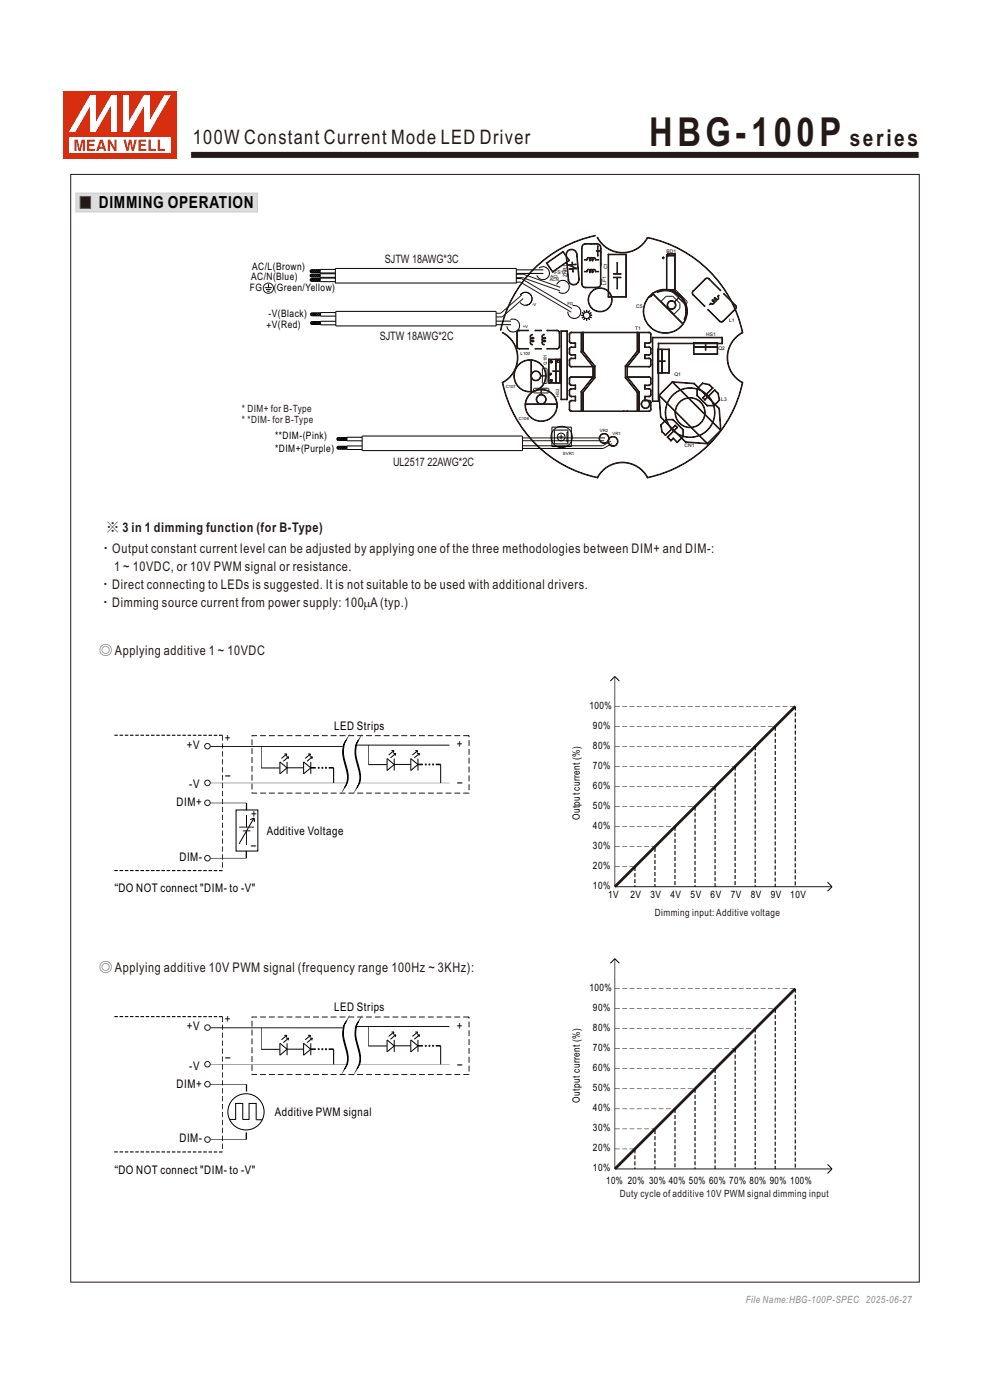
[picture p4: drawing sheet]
<svg xmlns="http://www.w3.org/2000/svg" width="210mm" height="297mm" viewBox="0 0 210 297" stroke-linecap="round" stroke-linejoin="round" font-family="sans-serif">
<defs><g id="words">
<text font-size="8.5" fill="#231916" x="137.7" y="31">HBG-100P</text>
<text font-size="4.9" fill="#231916" x="180.2" y="31">series</text>
<text font-size="4.2" fill="#231916" x="40.9" y="30.6">100W Constant Current Mode LED Driver</text>
<text font-size="3.5" x="20.9" y="44.2">DIMMING OPERATION</text>
<g font-size="2.8" fill="#231916">
<text x="22.5" y="112.8">※ 3 in 1 dimming function (for B-Type)</text>
<text x="21" y="117.2">‧Output constant current level can be adjusted by applying one of the three methodologies between DIM+ and DIM-:</text>
<text x="21" y="124.9">‧Direct connecting to LEDs is suggested. It is not suitable to be used with additional drivers.</text>
<text x="24.2" y="121.1">1 ~ 10VDC, or 10V PWM signal or resistance.</text>
<text x="21" y="128.7">‧Dimming source current from power supply: 100μA (typ.)</text>
<text x="21" y="139">◎ Applying additive 1 ~ 10VDC</text>
<text x="21" y="206.2">◎ Applying additive 10V PWM signal (frequency range 100Hz ~ 3KHz):</text>
</g>
<g font-size="2.5" fill="#231916">
<text x="81.6" y="55.8">SJTW 18AWG*3C</text>
<text x="80.5" y="72">SJTW 18AWG*2C</text>
<text x="83.4" y="98.8">UL2517 22AWG*2C</text>
</g>
<g font-size="2.5">
<text x="70.9" y="154.8">LED Strips</text>
<text x="39.6" y="158.8">+V</text>
<text x="47.7" y="157.3">+</text>
<text x="96.9" y="158.7">+</text>
<text x="40.2" y="167.2">-V</text>
<text x="47.7" y="165.3">-</text>
<text x="96.9" y="166.8">-</text>
<text x="37.5" y="171.1">DIM+</text>
<text x="53.3" y="173.5">+</text>
<text x="56.6" y="177">Additive Voltage</text>
<text x="38.1" y="182.6">DIM-</text>
<text x="53.1" y="180.2">-</text>
<text x="24.3" y="189.3">“DO NOT connect &quot;DIM- to -V&quot;</text>
<text x="70.9" y="214.4">LED Strips</text>
<text x="39.6" y="218.5">+V</text>
<text x="47.7" y="217">+</text>
<text x="96.9" y="218.4">+</text>
<text x="40.2" y="226.9">-V</text>
<text x="47.7" y="225">-</text>
<text x="96.9" y="226.5">-</text>
<text x="37.5" y="230.8">DIM+</text>
<text x="58.3" y="236.7">Additive PWM signal</text>
<text x="38.1" y="242.3">DIM-</text>
<text x="24.3" y="249">“DO NOT connect &quot;DIM- to -V&quot;</text>
</g>
<g font-size="2.2">
<text x="53.3" y="59.4">AC/N(Blue)</text>
<text x="53.5" y="57.3">AC/L(Brown)</text>
<text x="53" y="61.7">FG</text>
<text x="58.1" y="61.7">(Green/Yellow)</text>
<text x="56.5" y="69.7" transform="rotate(-1 56.5 69.7)">+V(Red)</text>
<text x="57" y="67.3">-V(Black)</text>
<text x="58.4" y="95.9">*DIM+(Purple)</text>
<text x="58.4" y="93.1">**DIM-(Pink)</text>
</g>
<g font-size="2.1" fill="#231916">
<text x="51.3" y="87.3">* DIM+ for B-Type</text>
<text x="51.3" y="89.7">* *DIM- for B-Type</text>
<text x="138.9" y="194.4">Dimming input: Additive voltage</text>
<text x="131.5" y="254">Duty cycle of additive 10V PWM signal dimming input</text>
</g>
<g font-size="2.1">
<text x="125" y="150.3">100%</text>
<text x="125.8" y="154.6">90%</text>
<text x="125.8" y="158.8">80%</text>
<text x="125.8" y="167.3">60%</text>
<text x="125.8" y="163.1">70%</text>
<text x="125.8" y="171.6">50%</text>
<text x="123" y="174" transform="rotate(-90 123 174)">Output current (%)</text>
<text x="125.8" y="175.8">40%</text>
<text x="125.8" y="184.3">20%</text>
<text x="125.8" y="180.1">30%</text>
<text x="125.8" y="188.6">10%</text>
<text x="129" y="190.5">1V</text>
<text x="133.7" y="190.5">2V</text>
<text x="138" y="190.5">3V</text>
<text x="142.2" y="190.5">4V</text>
<text x="146.5" y="190.5">5V</text>
<text x="150.7" y="190.5">6V</text>
<text x="155" y="190.5">7V</text>
<text x="159.2" y="190.5">8V</text>
<text x="163.5" y="190.5">9V</text>
<text x="167.6" y="190.5">10V</text>
<text x="125" y="210.2">100%</text>
<text x="125.8" y="214.5">90%</text>
<text x="125.8" y="218.7">80%</text>
<text x="125.8" y="227.2">60%</text>
<text x="125.8" y="223">70%</text>
<text x="123" y="233.9" transform="rotate(-90 123 233.9)">Output current (%)</text>
<text x="125.8" y="231.5">50%</text>
<text x="125.8" y="240">30%</text>
<text x="125.8" y="235.7">40%</text>
<text x="125.8" y="244.2">20%</text>
<text x="125.8" y="248.5">10%</text>
<text x="128.6" y="251.2">10% 20% 30% 40% 50% 60% 70% 80% 90% 100%</text>
</g>
<text font-size="2.1" fill="#898989" x="158.2" y="276.4">File Name:HBG-100P-SPEC 2025-06-27</text>
<g font-size="1.1">
<text x="141.4" y="53.6">BD1</text>
<text x="117.6" y="58.2">FS1</text>
<text x="120.2" y="58.8" transform="rotate(-90 120.2 58.8)">ZNR1</text>
<text x="128.9" y="57.1" transform="rotate(-90 128.9 57.1)">C1</text>
<text x="128.6" y="60.4" transform="rotate(-90 128.6 60.4)">LF1</text>
<text x="135" y="65.3">C5</text>
<text x="134.7" y="70">T1</text>
<text x="149.8" y="71.3">HS1</text>
<text x="154.7" y="68.4">L1</text>
<text x="152.4" y="74.2">Q2</text>
<text x="143.1" y="79.7">Q1</text>
<text x="153" y="85">L3</text>
<text x="145.2" y="94.9">CN1</text>
</g>
<g font-size=".9">
<text x="116.6" y="59.7">ACN</text>
<text x="116.8" y="58.9">ACL</text>
<text x="112.9" y="65">-V</text>
<text x="120.3" y="64.8">FG</text>
<text x="110.9" y="69.5">+V</text>
<text x="110.4" y="75.3">L100</text>
<text x="116" y="77.4" transform="rotate(-90 116 77.4)">Q101</text>
<text x="107.3" y="82.3">C107</text>
<text x="110" y="89.1">C106</text>
<text x="118.6" y="84.2" transform="rotate(-90 118.6 84.2)">HS2</text>
<text x="127.2" y="91.6">VR2</text>
<text x="130" y="92.3">VR1</text>
<text x="119.4" y="96.4">SVR1</text>
</g>
<g font-size=".9" fill="#ff0">
<text x="141" y="54.4" transform="rotate(-180 141 54.4)">+</text>
<text x="118.2" y="76.4" transform="rotate(90 118.2 76.4)">G</text>
</g>
<g font-size=".7" fill="#ff0">
<text x="116.7" y="76.5" transform="rotate(90 116.7 76.5)">G</text>
<text x="116.4" y="79.1" transform="rotate(90 116.4 79.1)">D</text>
<text x="116.7" y="80.5" transform="rotate(90 116.7 80.5)">S</text>
</g>
</g></defs>
<path d="M15 37h180v235h-180z" fill="none" stroke="#231916" stroke-width=".21"/>
<path d="M16.1 41h38.5v4h-38.5z" fill-rule="evenodd" fill="#dcdddd" stroke="#c9cacb" stroke-width=".21"/>
<path d="M17 41.7h2.2v2.5h-2.2z" fill-rule="evenodd" fill="#231916" stroke="#595857" stroke-width=".21"/>
<path d="M40.4 32.1h154.6v1.5h-154.6z" fill-rule="evenodd" fill="#231916" stroke="#fff" stroke-width=".21"/>
<g fill="#231916" stroke="#231916" stroke-width=".21">
<path d="M129.4 93l-.3 .6h1.9a.94 .94 0 0 0-.6-.8 .94 .94 0 0 0-1 .2zM129.3 92.9a1.07 1.07 0 0 1 1.1-.2 1.07 1.07 0 0 1 .7 .9h-2.1zM129.1 93.6a.94 .94 0 0 0 .9 1 .94 .94 0 0 0 1-1zM129 93.6h2.1a1.07 1.07 0 0 1-1.1 1.1 1.07 1.07 0 0 1-1-1.1z" fill-rule="evenodd"/>
<path d="M127.5 92.3l-.3 .7h1.9a.94 .94 0 0 0-.6-.9 .94 .94 0 0 0-1 .2zM127.4 92.3a1.07 1.07 0 0 1 1.2-.3 1.07 1.07 0 0 1 .6 1h-2.1zM127.2 93a.94 .94 0 0 0 .9 1 .94 .94 0 0 0 1-1zM127.1 93h2.1a1.07 1.07 0 0 1-1.1 1.1 1.07 1.07 0 0 1-1-1.1z" fill-rule="evenodd"/>
<circle cx="67.6" cy="162.9" r=".12"/>
<circle cx="90.3" cy="162.2" r=".12"/>
<circle cx="68.4" cy="162.9" r=".12"/>
<circle cx="91.1" cy="162.2" r=".12"/>
<circle cx="69.2" cy="162.9" r=".12"/>
<circle cx="91.9" cy="162.2" r=".12"/>
<circle cx="67.6" cy="222.6" r=".12"/>
<circle cx="90.3" cy="221.9" r=".12"/>
<circle cx="68.4" cy="222.6" r=".12"/>
<circle cx="91.1" cy="221.9" r=".12"/>
<circle cx="69.2" cy="222.6" r=".12"/>
<circle cx="91.9" cy="221.9" r=".12"/>
</g>
<path d="M47.2 156h-23M47.2 184.7h-23M47.2 215.7h-23M47.2 244.4h-23" fill="none" stroke="#000" stroke-width=".21" stroke-dasharray=".8 .4" stroke-linecap="butt"/>
<g fill="none" stroke="#000" stroke-width=".21">
<path d="M65.8 57.6l.2 .2M65.8 58.3l.5 .5M65.8 59.2l.5 .5M65.9 57.3l.5 .5M66 58.2l.6 .6M66 59.1l.6 .6M66.1 57.2l-.3 .3M66.1 57.2l-.3 .2 .1 .4h2M66.1 57.2h1.8M66.2 57.2l.6 .6M66.3 58.1l-.5 .5M66.3 59.1l-.5 .4"/>
<path d="M66.4 58.1l.6 .7M66.4 59.1l.6 .6M66.5 57.2l-.6 .6M66.6 57.2l.6 .6M66.6 58.1l-.6 .7M66.6 59.1l-.6 .6M66.8 58.1l.6 .7M66.8 59.1l.6 .6M66.8 57.2l-.6 .6M66.9 57.2l.7 .6M67 58.1l-.6 .7M67 59.1l-.6 .6"/>
<path d="M67.2 58.1l.6 .7M67.2 59.1l.6 .6M67.2 57.2l-.6 .6M67.3 57.2l.6 .6M67.4 58.1l-.6 .7M67.4 59.1l-.6 .6M67.5 58.1l.4 .4M67.5 59.1l.4 .3M67.6 57.2l-.6 .6M67.7 57.2l.2 .2M67.8 58.1l-.6 .7M67.8 59.1l-.6 .6"/>
<path d="M67.9 57.3l-.5 .5M67.9 57.7l-.1 .1M67.9 58.8h3.2M67.9 58.1h3.2M67.9 58.1h-1.8l-.3 .4 .3 .3h1.8M67.9 58.1v.7M67.9 58.4l-.4 .4M67.9 59.1h-1.8l-.3 .3 .3 .3h1.8M67.9 59.3l-.4 .4M71.1 57.2h-3.2v.7h3.2M71.1 56.9v3.2M71.1 59h-3.2v.8h3.2"/>
<path d="M71.1 57h38.4v3.1M109.5 59.8h.9M109.5 59.1h1.1M109.5 57.2h5.8M109.5 58h5.8M109.5 58.2h1.5M109.5 58.9h1.4M114.3 56.9a1.38 1.38 0 0 1 2 .3 1.38 1.38 0 0 1-.5 2 1.38 1.38 0 0 1-1.9-.8M56.2 61h1.5M56.4 61.4h1.1M56.7 61.8h.5M56.9 60.3v.7"/>
<path d="M65.9 66.7l.2 .3M65.9 68.4l.5 .4M66 66.5l.5 .5M66.1 68.2l.6 .6M66.2 66.4l-.3 .3M66.2 66.4l-.3 .1 .1 .5h2l-.6-.6M66.2 66.4h1.8M66.3 66.4l.6 .6M66.4 68.2l-.5 .5M66.5 68.2l.6 .6M66.6 66.4l-.6 .5M66.7 66.4l.6 .6"/>
<path d="M66.7 68.2l-.6 .6M66.9 68.2l.6 .6M66.9 66.4l-.6 .6M67 66.4l.7 .6M67.1 68.2l-.6 .6M67.3 68.2l.6 .6M67.3 66.4l-.6 .6M67.5 68.2l-.6 .6M67.6 68.2l.4 .4M67.7 66.4l-.6 .6M67.8 66.4l.2 .2M67.9 68.2l-.6 .6"/>
<path d="M68 66.5l-.5 .5M68 66.8l-.1 .2M68 68.2h-1.8l-.3 .3 .3 .3h1.8M68 68.5l-.4 .3M71.1 60h38.4M71.2 66.3h-3.2v.8h3.2M71.2 66v3.2M71.2 68.2h-3.2v.7h3.2M71.3 69.1h33.9M71.3 66.1h33.9v3.1M105.2 68.9h3.2M105.2 68.1h3.2"/>
<path d="M107.5 69.2l.2 .6 .5 .5M108.3 67.8a1.38 1.38 0 0 1 1.9 1.3 1.38 1.38 0 0 1-2.1 1.1M110.6 62.3l.9-.3-.6 .2-.5 .4zM111.5 62a1.38 1.38 0 0 1 1.2 2 1.38 1.38 0 0 1-2.4 .2M118.1 60.4a1.38 1.38 0 0 1 2.3-.5 1.38 1.38 0 0 1-.6 2.3M118.5 61.9l.6 .3h.7M121.4 64.9a1.38 1.38 0 0 1 1.8 1 1.38 1.38 0 0 1-1.3 1.7 1.38 1.38 0 0 1-1.4-1.5M123.3 66.9h.5M123.5 66.3l.3 .2M123.8 67.2l-.4 .3M123.8 65.9l.3 .4M124.1 67.5l-.3 .4"/>
<path d="M124.4 65.7v.5M124.4 67.6v.4M124.8 67.5l.3 .3M125 65.9l-.2 .4M125.1 67.2l.4 .2M125.2 66.9h.4M125.4 66.3l-.3 .2M71.5 93.2l.2 .2M71.5 94.8l.4 .5M71.6 92.9l.5 .5M71.7 94.7l.6 .6M71.8 92.8l-.3 .3"/>
<path d="M71.8 92.8l-.3 .2 .1 .4h2M71.8 92.8h1.8M71.9 92.8l.6 .6M71.9 94.7l-.4 .4M72.1 94.7l.6 .6M72.2 92.8l-.6 .6M72.2 92.8l.7 .6M72.3 94.7l-.6 .6M72.5 94.7l.6 .6M72.5 92.8l-.6 .6M72.6 92.8l.6 .6M72.7 94.7l-.6 .6"/>
<path d="M72.9 94.7l.6 .6M72.9 92.8l-.6 .6M73 92.8l.6 .6M73.1 94.7l-.6 .6M73.2 94.7l.4 .3M73.3 92.8l-.6 .6M73.4 92.8l.2 .2M73.5 94.7l-.6 .6M73.6 92.9l-.5 .5M73.6 93.3l-.2 .1M73.6 94.7h-1.8l-.3 .3 .3 .3h1.8M73.6 94.9l-.4 .4"/>
<path d="M76.8 92.8h-3.2v.7h3.2M76.8 94.6h-3.2v.8h3.2M110.8 92.5h-33.9l-.1 3.1h34v-3.1M110.8 94.6h17M110.8 95.1h17.2M117.1 90.6h4.1v4.1h-4.1zM117.6 91.2l2.9 .1v2.9h-2.9zM118.4 92.7h1.1M119 92.2v1M120.5 91.7h-.2v2h.2M44.6 158.3l28.1 .1M55.5 158.3v4.7"/>
<path d="M60.8 160h-.5M60.8 160l-1.1 .9M60.8 160l-.1 .4M65.9 160h-.6M65.9 160l-1.2 .9M65.9 160l-.2 .4M73.4 157a5.7 5.7 0 0 0-.3 4.4 9.1 9.1 0 0 1 .6 4.6l-.6 1a4.5 4.5 0 0 0 .3-3.9 10 10 0 0 1-.6-5.1zM75.6 158.1h19.7M76 157a5.7 5.7 0 0 0-.3 4.4 9.1 9.1 0 0 1 .6 4.6l-.6 1a4.5 4.5 0 0 0 .3-3.9 10 10 0 0 1-.5-5.1zM78.2 158.1v4.2M83 159.2h.6M83.4 159.8h.6"/>
<path d="M83.6 159.2l-1.2 1M83.6 159.2l-.2 .5M84 159.8l-1.2 1M84 159.8l-.2 .5M88.1 159.2h.5M88.5 159.8h.5M88.6 159.2l-1.1 1M88.6 159.2l-.1 .5M89 159.8l-1.1 1M89 159.8l-.1 .5M130.4 143.5l-.9 1M130.4 143.5l1 1"/>
<path d="M130.4 143.5v44.6h46.1M44.6 170.3h7.7v1.6M50.1 171.8h4.6v8.7h-4.6zM52.3 172.9v2.6M52.3 176.3v3M53.1 173.9l.8-.4 .1 .8M53.9 173.6l-3.2 5.4M55.4 162.9h3.9M59.4 161.6l1.5 1.3-1.5 1.3zM60.7 160.6h.5l-1.1 .9M60.9 162.9h3.5M60.9 161.6v2.6"/>
<path d="M61.2 160.6l-.1 .4M64.4 161.6l1.5 1.3-1.5 1.3zM65.7 160.6h.6M65.9 161.6v2.6M66 162.9h1M66.2 160.6l-1.1 .9M66.3 160.6l-.2 .4M69.7 162.9h1.1v3.2M76.3 166.1h19.1M78.2 162.2h3.9M82.1 160.9l1.5 1.3-1.5 1.3zM83.6 162.2h3.5"/>
<path d="M83.6 160.9v2.6M87.1 160.9l1.6 1.3-1.6 1.3zM88.7 160.9v2.6M88.7 162.2h1M92.4 162.2h1.1v3.9M44.6 182.1h7.7M52.3 180.5v1.5M175.5 187.1l1 1-1 1M44.6 218l28.1 .1M55.5 218v4.7M60.3 219.6h.5M60.8 219.6l-1.1 1"/>
<path d="M60.8 219.6l-.1 .5M65.9 219.6h-.6M65.9 219.6l-1.2 1M65.9 219.6l-.2 .5M73.4 216.7a5.7 5.7 0 0 0-.3 4.4 9.1 9.1 0 0 1 .6 4.6l-.6 1a4.5 4.5 0 0 0 .3-3.9 10 10 0 0 1-.6-5.1zM75.6 217.8h19.7M76 216.7a5.7 5.7 0 0 0-.3 4.4 9.1 9.1 0 0 1 .6 4.6l-.6 1a4.5 4.5 0 0 0 .3-3.9 10 10 0 0 1-.5-5.1zM78.2 217.8v4.2M83 218.9h.6M83.4 219.5h.6M83.6 218.9l-1.2 1M83.6 218.9l-.2 .5"/>
<path d="M84 219.5l-1.2 1M84 219.5l-.2 .5M88.1 218.9h.5M88.5 219.5h.5M88.6 218.9l-1.1 1M88.6 218.9l-.1 .5M89 219.5l-1.1 1M89 219.5l-.1 .5M130.4 203.4l-.9 1M130.4 203.4l1 1M130.4 203.4v44.6h46.1M44.6 230h7.7v1.6"/>
<path d="M48.7 237.5h1.3v-3.4h1.5v3.5M51.5 237.5h1.3v-3.4h1.5v3.5h1.3M55.4 222.6h3.9M59.4 221.3l1.5 1.3-1.5 1.3zM60.7 220.2h.5l-1.1 1M60.9 222.6h3.5M60.9 221.3v2.6M61.2 220.2l-.1 .5M64.4 221.3l1.5 1.3-1.5 1.3zM65.7 220.2h.6M65.9 221.3v2.6M66 222.6h1"/>
<path d="M66.2 220.2l-1.1 1M66.3 220.2l-.2 .5M69.7 222.6h1.1v3.2M76.3 225.8h19.1M78.2 221.9h3.9M82.1 220.6l1.5 1.3-1.5 1.2zM83.6 221.9h3.5M83.6 220.6v2.5M87.1 220.6l1.6 1.3-1.6 1.2zM88.7 220.6v2.5M88.7 221.9h1M92.4 221.9h1.1v3.9"/>
<path d="M44.6 241.8h7.7M52.3 240.2v1.5M175.5 247l1 1-1 .9"/>
<circle cx="124.4" cy="66.9" r=".68"/>
<circle cx="119" cy="92.7" r=".82"/>
<circle cx="119.1" cy="92.7" r="2.27"/>
<circle cx="52.2" cy="235.9" r="3.8"/>
</g>
<path d="M47.2 156v28.7M47.2 215.7v28.7" fill="none" stroke="#000" stroke-width=".21" stroke-dasharray=".9 .5" stroke-linecap="butt"/>
<path d="M44.6 166.1h28.9M44.6 225.8h28.9" fill="none" stroke="#000" stroke-width=".25"/>
<g fill="none" stroke="#231916" stroke-width=".21">
<path d="M110.4 59.9l10.8 6.3M110.6 59.1l10.7 6.3M110.9 58.9l7.9 2.8M111 58.2l7.8 2.7M115.9 55.9l.1-.1 1.3 1.8-.1 .1zM115.9 55.8l3.5-2.5 .1 .1-3.5 2.5zM115.9 55.8h.1M117.2 57.6l3.5-2.4 .1 .1-3.5 2.4zM117.2 57.7h.1M119.4 53.4h.1l1.3 1.8-.1 .1zM119.4 53.4h.1M120.1 54.1h.1"/>
<path d="M120.1 54.1h.1l.4 5.3h-.1zM120.6 59.4h.1M120.7 56.2l1.5-.2v.2l-1.5 .1zM120.7 56.2h.1M120.7 56.2l1.6 .7-.1 .1-1.6-.7zM120.7 55.2h.1M120.7 57l1.5-.1 .1 .1-1.5 .2zM120.8 57.1h.1M121.3 55.7h.1l.1 .5h-.1zM121.4 55.7h.1M121.4 56.2h.1M121.4 57h.2v.6l-.1 .1z"/>
<path d="M121.5 57h.1M121.6 57.7h.1M122.2 56.1h.1M122.2 57h.1M122.3 53.9h.1M122.3 54l.1-.1 .5 5.3h-.1zM122.3 54a1.06 1.06 0 0 0-1.2-1 1.06 1.06 0 0 0-.9 1.1M122.4 53.9h.1M122.4 53.9a1.19 1.19 0 0 0-1.3-1 1.19 1.19 0 0 0-1 1.2M122.8 59.2h.1M122.8 59.2a1.06 1.06 0 0 1-1 1.1 1.06 1.06 0 0 1-1.2-.9M122.9 59.2a1.19 1.19 0 0 1-1.1 1.3 1.19 1.19 0 0 1-1.3-1.1"/>
<path d="M123.4 52.6h.1v7.6h-.1zM123.4 52.4h.1M123.4 52.6h.1M123.5 52.4h.1M124 57.6l.5 .1zM124 55.1l.5 .1zM124 57.6h.1M124 55.1h.1M124.2 51.7h1.2v.1h-1.2zM124.2 51.7h.1M124.2 51.7l-.6 .2-.2 .5M124.2 51.8l-.5 .2-.2 .4"/>
<path d="M124.4 57.6h.2M124.4 57.6a.44 .44 0 0 1 .6-.5 .44 .44 0 0 1 .2 .7M124.4 55.1a.44 .44 0 0 1 .6-.5 .44 .44 0 0 1 .2 .7M124.4 57.6h.1M124.4 55.1h.1M124.5 57.6h.1M124.5 55.1h.1M124.6 57.6a.31 .31 0 0 1 .4-.4 .31 .31 0 0 1 .1 .5M124.6 55.1a.31 .31 0 0 1 .4-.4 .31 .31 0 0 1 .1 .5M125.1 55.3h.1M125.1 57.8a.44 .44 0 0 1 0-.6 .44 .44 0 0 1 .6 0 .44 .44 0 0 1 0 .6M125.1 55.3a.44 .44 0 0 1 0-.6 .44 .44 0 0 1 .6 0 .44 .44 0 0 1 0 .6"/>
<path d="M125.2 57.8h.1M125.2 55.3h.1M125.2 57.8a.31 .31 0 0 1 0-.5 .31 .31 0 0 1 .4 0 .31 .31 0 0 1 0 .5M125.2 55.3a.31 .31 0 0 1 0-.5 .31 .31 0 0 1 .4 0 .31 .31 0 0 1 0 .5M125.3 51.7h.6v.1h-.6zM125.3 51.7h.1M125.4 51.7h.1M125.6 55.3h.1M125.6 55.3h.2M125.7 57.8h.1M125.7 55.3h.1M125.9 51.7h.1"/>
<path d="M126 51.7h.7v.1h-.7zM126 51.7h.1M126.3 57.6a.31 .31 0 0 0-.4-.4 .31 .31 0 0 0-.2 .5M126.3 55.1a.31 .31 0 0 0-.4-.4 .31 .31 0 0 0-.2 .5M126.3 57.6h.1M126.3 55.1h.1M126.3 57.6l.6 .1zM126.3 55.1l.6 .1zM126.3 49.9a26.1 26.1 0 0 0-20.2 20.2M126.4 50a25.9 25.9 0 0 0-20.1 20.1M126.4 57.6a.44 .44 0 0 0-.6-.5 .44 .44 0 0 0-.2 .7M126.4 55.1a.44 .44 0 0 0-.6-.5 .44 .44 0 0 0-.2 .7"/>
<path d="M126.5 53.2h.7v.1h-.7zM126.5 53.2h.1M126.7 51.7h.1M126.7 51.7l.5 .2 .3 .6M126.7 51.8l.5 .2 .2 .5M126.7 50.4h.1M126.7 50.4a6.1 6.1 0 0 0 10.7 .1M126.7 52.2h.2v2h-.2zM126.8 54.2h.1M126.8 52.2h.1M126.8 50.4a5.9 5.9 0 0 0 10.5 0M126.9 57.6h.1"/>
<path d="M126.9 55.1h.1M127.2 53.2h.1M127.4 59.2h.1v1h-.1zM127.4 56h.1v.4h-.1zM127.4 53.5h.1v2.5h-.1zM127.4 52.7h.1v7.5h-.1zM127.4 52.7h.1v.8h-.1zM127.4 52.5h.1M127.4 59.2h.1M127.4 56.4h.1M127.4 56h.1M127.4 53.5h.1"/>
<path d="M127.4 52.7h.1M129 54h.1v9h-.1zM129 53.9h3.8v.1h-3.8zM129 54h.1M130.2 58.8h1.5v.1h-1.5zM130.2 58h1.5v.2h-1.5zM130.2 58.9h.1M130.2 58.1h.1M130.9 59h.1v2.2h-.1zM130.9 55.7h.1v2.3h-.1zM130.9 59h.1M130.9 58h.1"/>
<path d="M130.9 55.7h.1M131.7 58.9h.1M131.7 58.1h.1M132.7 54h.2v9h-.2zM132.8 54h.1M137.3 50.4h.1M137.4 50.5a25.9 25.9 0 0 1 20 20.1M137.5 50.4h.1M137.5 50.4a26.1 26.1 0 0 1 20.1 20.1M141.4 54.1h.1v7.4h-.1zM141.4 54.4l.2-.2 .1 .1-.2 .2zM141.4 54.1l.2-.3 .1 .1-.2 .3z"/>
<path d="M141.4 54.5h.1M141.4 54.1h.1M141.4 54.1v.4M141.7 54.2h1.5v.1h-1.5zM141.7 53.8h1.5v.1h-1.5zM141.7 54.2h.1M141.7 53.9h.1M141.7 53.9h1.5M141.7 53.9l-.3 .2M141.7 54.2l-.3 .3M141.7 54.2h1.5M143.1 53.9h.1v7.6h-.1z"/>
<path d="M143.2 54.2h.1M143.2 53.9h.1M143.2 53.9v.3M149.6 59.1l.1 .1-2.7 2.6zM149.7 59.1h.1M149.7 59.2l.3-.1 .3 .1M150.4 59.1h.1M150.4 59.1l2.5 2.5-.1 .1-2.5-2.5zM150.4 59.1l-.4-.2-.4 .2M106.6 70.6a5.9 5.9 0 0 1 0 10.5M106.6 70.6h.1M106.6 70.5a6.1 6.1 0 0 1 0 10.7"/>
<path d="M109 79.7a3.4 3.4 0 0 1 3.4-3.4 3.4 3.4 0 0 1 3.5 3.4M109 79.7a3.4 3.4 0 0 0 3.4 3.5 3.4 3.4 0 0 0 3.5-3.5M109 79.7h.1M109.1 79.7a3.3 3.3 0 0 1 3.3-3.3 3.3 3.3 0 0 1 3.3 3.3M109.1 79.7a3.3 3.3 0 0 0 3.3 3.3 3.3 3.3 0 0 0 3.3-3.3M109.6 70.6h.1v2.9h-.1zM109.6 73.5h.1M109.6 70.6h.1M109.6 73.5l.2 .4 .4 .1M109.7 73.5h.1M109.7 70.6h.1M109.7 73.5l.2 .3 .3 .1"/>
<path d="M110.2 70h1.8v.2h-1.8zM110.2 73.9h1.8v.1h-1.8zM110.2 70.1h.1M110.2 74h.1M110.2 70l-.4 .2-.2 .4M110.2 70.2l-.3 .1-.2 .3M110.7 62.5l-4.5 4h-1M111 63.3l-4.5 3.9h-1.3M112 70.1h.1M112 74h.1M112.6 76.4h.1v6.7h-.1zM112.6 79.7a1.06 1.06 0 0 1 1.1-1 1.06 1.06 0 0 1 1 1"/>
<path d="M112.6 79.7a1.06 1.06 0 0 0 1.1 1.1 1.06 1.06 0 0 0 1-1.1M112.6 79.7h.1M112.7 76.4h.1M112.7 79.7h.1M112.7 76.4v3.1l.3-.5a1 1 0 0 1 1.4 0 1 1 0 0 1 0 1.4 1 1 0 0 1-1.4 .1l-.3-.5v3.1M112.7 76.4a3.4 3.4 0 0 1 3.1 3.3 3.4 3.4 0 0 1-3.1 3.4M112.7 79.7a.94 .94 0 0 1 1-.9 .94 .94 0 0 1 .9 .9M112.7 79.7a.94 .94 0 0 0 1 1 .94 .94 0 0 0 .9-1M112.9 70.9a.5 .5 0 0 0-.5 .7 .5 .5 0 0 0 .8 .2M112.9 71h.1M112.9 73.1h.1M112.9 71a.37 .37 0 0 0-.3 .5 .37 .37 0 0 0 .6 .2"/>
<path d="M113.2 71.8a.37 .37 0 0 0-.5 0 .37 .37 0 0 0 0 .5 .37 .37 0 0 0 .5 0M113.2 72.4a.37 .37 0 0 0-.6 .2 .37 .37 0 0 0 .3 .4M113.2 71.8h.1M113.2 72.4h.1M113.2 71.7h.1M113.2 72.3h.1M113.2 72.3a.5 .5 0 0 0-.8 .2 .5 .5 0 0 0 .5 .7M113.2 71.7a.5 .5 0 0 0-.6 0 .5 .5 0 0 0 0 .7 .5 .5 0 0 0 .6 0M113.5 70h1.3v.2h-1.3zM113.5 73.9h1.3v.1h-1.3zM113.5 70.1h.1M113.5 74h.1"/>
<path d="M114.6 79.7h.1M114.7 79.7h.1M114.7 79.7h1M114.8 70.1h.1M114.8 74h.1M115.2 78.1h.7l.1 .2v2.9l-.1 .2-.9-.2v-3zM115.4 70.9a.5 .5 0 0 0-.5 .7 .5 .5 0 0 0 .8 .2M115.4 71h.1M115.4 73.1h.1M115.4 71a.37 .37 0 0 0-.3 .5 .37 .37 0 0 0 .6 .2M115.7 71.8a.37 .37 0 0 0-.5 0 .37 .37 0 0 0 0 .5 .37 .37 0 0 0 .5 0M115.7 72.4a.37 .37 0 0 0-.6 .2 .37 .37 0 0 0 .3 .4"/>
<path d="M115.7 71.8h.1M115.7 72.4h.1M115.7 71.7h.1M115.7 72.3h.1M115.7 79.7h.2M115.7 72.3a.5 .5 0 0 0-.8 .2 .5 .5 0 0 0 .5 .7M115.7 71.7a.5 .5 0 0 0-.6 0 .5 .5 0 0 0 0 .7 .5 .5 0 0 0 .6 0M115.8 79.7h.1M116 70h2.2v.2h-2.2zM116 73.9h2.2v.1h-2.2zM116 70.1h.1M116 74h.1"/>
<path d="M116.4 76.2h.1v5h-.1zM116.4 76.2h2.4v.1h-2.4zM116.4 76.2h.1M117.3 78.7h1.1v.1h-1.1zM117.3 78.7h.1M117.9 76.2h.1v5h-.1zM117.9 76.2h.1M117.9 76.2h.9M117.9 76.2v5M118.2 70.1h.1M118.2 74h.1M118.2 70l.4 .2 .1 .4"/>
<path d="M118.2 70.2l.3 .1 .1 .3M118.4 78.7h.1M118.6 70.6h.1v2.9h-.1zM118.6 73.5h.1M118.6 70.6h.1M118.6 73.5l-.1 .3-.3 .1M118.7 73.5h.1M118.7 70.6h.1M118.7 76.2h.2v5h-.2zM118.7 73.5l-.1 .4-.4 .1M118.8 76.2h.1M118.8 76.2v5"/>
<path d="M119 70.2h.1v14.5h-.1zM119 70.2h1.3v.1h-1.3zM119 70.2h.1M120.2 70.2h.2v14.5h-.2zM120.3 70.2h.1M120.7 74h.2v.9h-.2zM120.7 76.4h.2v1h-.2zM120.7 70.9h.2v1.5h-.2zM120.7 74.9h.2M120.7 74h.2M120.7 77.4h.2M120.7 76.4h.2"/>
<path d="M120.7 72.4h.2M120.7 70.9h.2M120.7 74.9l.2 .3 .3 .1M120.7 72.4l.2 .3 .3 .1M120.7 77.4l.2 .3 .3 .1M120.8 74.9h.1M120.8 74h.1M120.8 77.4h.1M120.8 76.4h.1M120.8 72.4h.1M120.8 70.9h.1M120.9 74.9l.3 .3"/>
<path d="M120.9 72.4l.3 .3M120.9 77.4l.3 .3M121.2 70.5h2.5v.1h-2.5zM121.2 75.2h.8v.1h-.8zM121.2 73.6h.8v.1h-.8zM121.2 72.7h.8v.1h-.8zM121.2 76h.8v.1h-.8zM121.2 77.7h4.6v.1h-4.6zM121.2 79.9h4.6v.1h-4.6zM121.2 70.5h.1M121.2 75.3h.1M121.2 73.7h.1"/>
<path d="M121.2 72.8h.1M121.2 76h.1M121.2 77.8h.1M121.2 80h.1M121.2 70.5l-.3 .1-.2 .3M121.2 70.6l-.3 .3M121.2 73.6l-.3 .1-.2 .3M121.2 73.7l-.3 .3M121.2 76l-.3 .1-.2 .3M121.2 76.1l-.3 .3M121.2 79.9l-.3 .2-.2 .3M121.6 60.4h.1"/>
<path d="M122 72.8h.1v.9h-.1zM122 75.3h.1v.7h-.1zM122 73.7h.1M122 72.8h.1M122 75.3h.1M122 76h.1M123.2 70.5h.2v4.2h-.2zM123.3 74.7v-.1l2.5 3.1v.1zM123.3 74.7h.1M123.3 70.5h.1M123.4 60.2h.1M123.4 60.2l.2 .6 .6 .2"/>
<path d="M123.5 60.2l.2 .5 .5 .2M123.6 70.5h.1v4h-.1zM123.6 74.6l.1-.1 2.5 3.1-.1 .1zM123.7 70.5h11.5v.1h-11.5zM123.7 70.8h.1M123.7 70.5h.1M123.7 74.5h.1M124.2 60.9h2.5v.1h-2.5zM124.2 61h.1M124.7 63.6a2.56 2.56 0 0 1 2.6-2.6 2.56 2.56 0 0 1 2.6 2.6M124.7 63.6a2.56 2.56 0 0 0 2.6 2.6 2.56 2.56 0 0 0 2.6-2.6M124.7 63.6h.2"/>
<path d="M124.8 63.6h.1M124.9 63.6a2.44 2.44 0 0 1 2.4-2.4 2.44 2.44 0 0 1 2.4 2.4M124.9 63.6a2.44 2.44 0 0 0 2.4 2.4 2.44 2.44 0 0 0 2.4-2.4M125.7 77.8h.2v2.2h-.2zM125.8 79.9v.1l-2.5 3.2v-.1zM125.8 80h.1M125.8 77.8h.1M126.1 77.7h.1v2.4h-.1zM126.2 77.7h.1M126.7 61h.1M127.4 60.2h.1M127.4 60.2l-.2 .5-.5 .2"/>
<path d="M127.5 60.2l-.3 .6-.5 .2M129 62.9h3.8v.1h-3.8zM129 63h.1M129.7 63.6h.2M129.8 63.6h.1M130.9 61.2h.1M132.6 77.7h.1v2.4h-.1zM132.7 77.7h.1M132.8 63h.1M133 77.8h.1v2.2h-.1zM133 77.7h4.7v.1h-4.7zM133 79.9h4.7v.1h-4.7z"/>
<path d="M133 80h.1M133 77.8h.1M135.1 70.5h.1v4h-.1zM135.1 74.5l.1 .1-2.5 3.1-.1-.1zM135.2 70.5h2.5v.1h-2.5zM135.2 74.5h.1M135.2 70.5h.1M135.5 70.5h.1v4.2h-.1zM135.5 74.6l.1 .1-2.5 3.1-.1-.1zM135.5 74.7h.1M135.5 70.5h.1M136.4 66a4.7 4.7 0 0 1 4.7-4.7 4.7 4.7 0 0 1 4.7 4.7"/>
<path d="M136.4 66a4.7 4.7 0 0 0 4.7 4.7 4.7 4.7 0 0 0 4.7-4.7M136.4 66h.2M136.5 66h.1M136.6 66a4.6 4.6 0 0 1 4.5-4.5 4.6 4.6 0 0 1 4.6 4.5M136.6 66a4.6 4.6 0 0 0 4.5 4.6 4.6 4.6 0 0 0 4.6-4.6M136.7 72.8h.2v.9h-.2zM136.7 75.3h.2v.7h-.2zM136.8 75.2h.9v.1h-.9zM136.8 73.6h.9v.1h-.9zM136.8 72.7h.9v.1h-.9zM136.8 76h.9v.1h-.9zM136.8 73.7h.1"/>
<path d="M136.8 72.8h.1M136.8 75.3h.1M136.8 76h.1M137.7 63h.1M137.7 75.3h.1M137.7 73.7h.1M137.7 72.8h.1M137.7 76h.1M137.7 70.5h.1M137.7 77.8h.1M137.7 80h.1M137.7 70.5l.3 .1 .1 .3"/>
<path d="M137.7 70.6l.3 .3M137.7 73.6l.3 .1 .1 .3M137.7 73.7l.3 .3M137.7 76l.3 .1 .1 .3M137.7 76.1l.3 .3M137.7 79.9l.3 .2 .1 .3M138 74h.1v.9h-.1zM138 76.4h.1v1h-.1zM138 70.9h.1v1.5h-.1zM138 74.9h.1M138 74h.1M138 77.4h.1"/>
<path d="M138 76.4h.1M138 72.4h.1M138 70.9h.1M138 74.9l-.3 .3M138 72.4l-.3 .3M138 77.4l-.3 .3M138.1 74.9l-.1 .3-.3 .1M138.1 72.4l-.1 .3-.3 .1M138.1 77.4l-.1 .3-.3 .1M138.4 71.6h.1v13.5h-.1zM138.4 62.2h.1M138.4 62.2l-.2 .5-.5 .2"/>
<path d="M138.4 62.3l.1-.1 6.4 6.5-.1 .1zM138.4 62.3l3.3 3.2M138.4 62.3a4.8 4.8 0 0 1 4.3-.6l1.4 1.4-1 1M138.4 71.5h14.8v.2h-14.8zM138.4 71.6h.1M138.4 62.3h.1M138.5 62.2l-.3 .6-.5 .2M139.4 61.9a4.4 4.4 0 0 1 4.9 1 4.4 4.4 0 0 1 .9 4.9M139.4 62h.1M139.5 62.1a4.3 4.3 0 0 1 4.7 .9 4.3 4.3 0 0 1 .9 4.7M139.5 74.1h.1v5h-.1zM139.5 74h2.4v.2h-2.4z"/>
<path d="M139.5 79h2.4v.2h-2.4zM139.5 79.1h.1M139.5 74.1h.1M139.5 74.1v5M139.5 79.1h.9M139.5 74.1h.9M139.6 72.9h.1v12.2h-.1zM139.7 72.8h13.5v.1h-13.5zM139.7 72.9h.1M139.9 76.5h1.1v.2h-1.1zM139.9 76.6h.1M140.2 63.9l1.1-1h1.4l1.5 1.5v1l-1.2 1.3z"/>
<path d="M140.4 74.1h.1v5h-.1zM140.4 79.1h.1M140.4 74.1h.1M140.4 74.1v5M141 76.6h.1M141.4 61.4h1.8v.1h-1.8zM141.4 61.5h.1M141.5 64.7a.94 .94 0 0 1 1-.9 .94 .94 0 0 1 .9 .9M141.5 64.7a.94 .94 0 0 0 1 .9 .94 .94 0 0 0 .9-.9M141.5 64.7h.1M141.6 64.7h.1M141.6 64.7a.81 .81 0 0 1 .9-.8 .81 .81 0 0 1 .8 .8"/>
<path d="M141.6 64.7a.81 .81 0 0 0 .9 .8 .81 .81 0 0 0 .8-.8M141.8 65.3a.89 .89 0 0 0 1.5-.3 .89 .89 0 0 0-1-1.2 .89 .89 0 0 0-.6 1.4l.1 .1-.2 .2 3.3 3.2M141.9 74.1h.1v5h-.1zM141.9 79.1h.1M141.9 74.1h.1M142.5 61.8l.4-.4 .4 .1 2.4 2.4v.4l-.3 .3zM143 64.1l.9-.9 1.6 1.3a4.4 4.4 0 0 1-.6 4.2M143.2 61.5h.1M143.3 64.7h.1M144.9 68.7h.1M145.2 67.8h.1M145.7 66h.1"/>
<path d="M145.8 66h.1M147 61.8l-.2 .3 .2 .4M147 61.8h.1M147 62.5h.1M147 62.5l2.5 2.4-.1 .1-2.4-2.5zM147 61.8l-.1 .3 .1 .4M147.1 72.7h.1v2.4h-.1zM147.2 75h5v.2h-5zM147.2 73.5h5v.2h-5zM147.2 72.7h5v.1h-5zM147.2 75.1h.1M147.2 72.7h.1"/>
<path d="M147.2 73.6h.1M147.2 72.7h5M147.2 72.7v.9M147.2 73.6h5M149.5 65h.1M149.6 73.1h.1v1.1h-.1zM149.7 74.2h.1M149.7 73.1h.1M150.1 65.7l.1-.1 2.5 2.5-.1 .1zM150.2 65.7h.1M150.6 64.6h.1M150.7 64.3l.1 .1-.2 .2h-.1z"/>
<path d="M150.8 64.4h.1M151 63.7h.2M151.1 63.7h.1M151.1 63.7a.37 .37 0 0 1 .3 .5 .37 .37 0 0 1-.6 .1M151.1 63.6h.1M151.1 63.6a.5 .5 0 0 1 .4 .7 .5 .5 0 0 1-.8 .1M151.5 63.2h.1M151.6 63.3a.37 .37 0 0 1 .3 .3 .37 .37 0 0 1-.3 .4 .37 .37 0 0 1-.4-.3M151.6 63.2h.1M151.6 63.1a.5 .5 0 0 1 .4 .5 .5 .5 0 0 1-.4 .5 .5 .5 0 0 1-.6-.4M152.1 72.7h.1v2.4h-.1zM152.2 75.1h.1"/>
<path d="M152.2 72.7h.1M152.2 73.6h.1M152.2 72.7v.9M152.2 62.8l.2-.2 .1 .1-.2 .2zM152.2 62.9a.37 .37 0 0 1-.1 .6 .37 .37 0 0 1-.5-.3M152.3 62.9h.1M152.3 62.8a.5 .5 0 0 1-.1 .8 .5 .5 0 0 1-.7-.4M152.5 62.7h.1M152.7 68.2h.1M152.7 68.1l.3 .1 .3-.1M152.8 61.6h.1M153.1 71.6h.1v1.3h-.1z"/>
<path d="M153.2 71.6h.1M153.2 72.9h.1M153.3 68.1l2.7-2.6 .1 .1-2.7 2.6zM153.4 68.2h.1M153.4 68.2l-.4 .2-.4-.2M153.5 62.4l.1-.1 2.5 2.5h-.1zM153.5 62.3h.1M156 64.8l.1 .4-.1 .3M156 65.5h.1M156 64.8h.1M156.1 64.8l.1 .4-.1 .4M157.5 70.5a6.1 6.1 0 0 0 0 10.7"/>
<path d="M157.5 70.6h.1M157.5 70.6a5.9 5.9 0 0 0 0 10.5M106.5 81.2a26.1 26.1 0 0 0 20.2 20.2M106.6 81.2h.1M106.7 81.2a25.9 25.9 0 0 0 20.1 20.1M110.8 93.5h17.3M110.9 92.9h17.4M111.4 86a3.4 3.4 0 0 1 3.4-3.5 3.4 3.4 0 0 1 3.4 3.5M111.4 86a3.4 3.4 0 0 0 3.4 3.4 3.4 3.4 0 0 0 3.4-3.4M111.4 86h.1M111.4 85.7h6.7v.1h-6.7zM111.4 85.7h.1"/>
<path d="M111.5 86a3.3 3.3 0 0 1 3.3-3.3 3.3 3.3 0 0 1 3.3 3.3M111.5 86a3.3 3.3 0 0 0 3.3 3.3 3.3 3.3 0 0 0 3.3-3.3M112.7 83.1h.1M113.2 82.4h3l.2 .1v.7l-.1 .2h-3l-.1-.2zM113.7 84.7a1.06 1.06 0 0 1 1.1-1 1.06 1.06 0 0 1 1.1 1M113.7 84.7a1.06 1.06 0 0 0 1.1 1.1 1.06 1.06 0 0 0 1.1-1.1M113.7 84.7h.2M113.8 84.7h.1M113.8 84.7l.2 .7 .5 .3h-3.1a3.4 3.4 0 0 1 3.4-3.1 3.4 3.4 0 0 1 3.3 3.1M113.8 84.7a1 1 0 0 1 1-1 1 1 0 0 1 1 1M113.9 84.7a.94 .94 0 0 1 .9-.9 .94 .94 0 0 1 .9 .9M113.9 84.7a.94 .94 0 0 0 .9 1 .94 .94 0 0 0 .9-1"/>
<path d="M114.8 82.7v1M115.7 84.7h.2M115.8 84.7h.1M115.8 84.7l-.3 .7-.5 .3h3.1M116.4 81.2h2.4v.1h-2.4zM116.4 81.2h.1M117.9 81.2h.1M117.9 81.2h.9M118.1 86h.1M118.1 85.7h.1M118.2 86h.1M118.8 81.2h.1"/>
<path d="M119 84.7h1.3v.1h-1.3zM119 84.7h.1M120.3 84.7h.1M120.7 80.4h.2v1h-.2zM120.7 85.4h.2v1.5h-.2zM120.7 82.9h.2v.8h-.2zM120.7 81.4h.2M120.7 80.4h.2M120.7 86.9h.2M120.7 85.4h.2M120.7 83.7h.2M120.7 82.9h.2"/>
<path d="M120.7 81.4l.2 .3 .3 .1M120.7 83.7l.2 .3 .3 .2M120.7 86.9l.2 .3 .3 .1M120.8 81.4h.1M120.8 80.4h.1M120.8 86.9h.1M120.8 85.4h.1M120.8 83.7h.1M120.8 82.9h.1M120.9 81.4l.3 .3M120.9 83.7l.3 .3M120.9 86.9l.3 .3"/>
<path d="M121.2 82.4h.8v.1h-.8zM121.2 81.7h.8v.1h-.8zM121.2 84h.8v.2h-.8zM121.2 84.9h.8v.1h-.8zM121.2 87.2h2.5v.1h-2.5zM121.2 82.5h.1M121.2 81.7h.1M121.2 84.1h.1M121.2 85h.1M121.2 87.2h.1M121.2 82.4l-.3 .2-.2 .3M121.2 82.5l-.3 .4"/>
<path d="M121.2 80l-.3 .4M121.2 84.9l-.3 .2-.2 .3M121.2 85l-.3 .4M122 81.7h.1v.8h-.1zM122 84.1h.1v.9h-.1zM122 82.5h.1M122 81.7h.1M122 85h.1M122 84.1h.1M123.2 83.1h.2v4.1h-.2zM123.3 87.2h.1M123.3 83.1h.1"/>
<path d="M123.6 83.2h.1v4h-.1zM123.7 87.2h11.5v.1h-11.5zM123.7 87.2h.1M123.7 83.2h.1M126.1 80.1l.1 .1-2.5 3.1-.1-.1zM126.2 80.1h.1M129.6 93.6l-1.8 1M129.8 94.1l-1.8 1M132.3 87.2h.1M132.6 80.2l.1-.1 2.5 3.1-.1 .1zM132.7 80.1h.1M133 80l.1-.1 2.5 3.2-.1 .1z"/>
<path d="M133 87.2h.1M135.1 83.2h.1v4h-.1zM135.2 87.2h2.5v.1h-2.5zM135.2 83.2h.1M135.2 87.2h.1M135.5 83.1h.1v4.1h-.1zM135.5 83.1h.1M135.5 87.2h.1M136 85.7a.95 .95 0 0 1 .9-.9 .95 .95 0 0 1 1 .9M136 85.7a.95 .95 0 0 0 .9 1 .95 .95 0 0 0 1-1M136 85.7h.1M136.1 85.7a.8 .8 0 0 1 .8-.8 .8 .8 0 0 1 .8 .8"/>
<path d="M136.1 85.7a.8 .8 0 0 0 .8 .8 .8 .8 0 0 0 .8-.8M136.7 81.7h.2v.8h-.2zM136.7 84.1h.2v.9h-.2zM136.8 82.4h.9v.1h-.9zM136.8 81.7h.9v.1h-.9zM136.8 84h.9v.2h-.9zM136.8 84.9h.9v.1h-.9zM136.8 82.5h.1M136.8 81.7h.1M136.8 85h.1M136.8 84.1h.1M137.7 82.5h.1"/>
<path d="M137.7 81.7h.1M137.7 84.1h.1M137.7 85h.1M137.7 87.2h.1M137.7 82.4l.3 .2 .1 .3M137.7 82.5l.3 .4M137.7 80l.3 .4M137.7 84.9l.3 .2 .1 .3M137.7 85l.3 .4M137.7 85.7h.2M137.8 85.7h.1M138 80.4h.1v1h-.1z"/>
<path d="M138 85.4h.1v1.5h-.1zM138 82.9h.1v.8h-.1zM138 81.4h.1M138 80.4h.1M138 86.9h.1M138 85.4h.1M138 83.7h.1M138 82.9h.1M138 81.4l-.3 .3M138 83.7l-.3 .3M138 86.9l-.3 .3M138.1 81.4l-.1 .3-.3 .1"/>
<path d="M138.1 83.7l-.1 .3-.3 .2M138.1 86.9l-.1 .3-.3 .1M138.4 85h1.3v.2h-1.3zM138.4 85.1h.1M139.7 85.1h.1M139.7 83.9h.2l.3 4.6h-.1zM139.8 83.8l2.8-2.8 .1 .1-2.8 2.8zM139.8 83.9l.1-.1 10.2 10.3-.1 .1zM139.8 83.9h.1M140.1 88.5l.1-.1 5.3 5.3-.1 .1zM140.1 90.2h.1l.3 1.4h-.1zM140.1 90.1l1.2-1.1 .1 .1-1.2 1.1z"/>
<path d="M140.1 88.5h.1M140.2 90.2h.1M140.4 91.6h.1M140.5 91.6l.7 .7-.1 .1-.7-.8zM141.1 87.5a5.3 5.3 0 0 1 5.3-5.2 5.3 5.3 0 0 1 5.3 5.2M141.1 87.5a5.3 5.3 0 0 0 5.3 5.3 5.3 5.3 0 0 0 5.3-5.3M141.1 87.5h.1M141.1 92.3l2.1-2.1 .1 .1-2.1 2.1zM141.2 87.5h.1M141.2 92.3h.1M141.2 87.5a5.2 5.2 0 0 1 5.2-5.1 5.2 5.2 0 0 1 5.1 5.1M141.2 87.5a5.2 5.2 0 0 0 5.2 5.2 5.2 5.2 0 0 0 5.1-5.2"/>
<path d="M141.3 89h1.4v.1h-1.4zM141.3 89h.1M141.6 92.8v-.1l.8 .7-.1 .1zM141.6 92.8h.1M142.3 93.4l.5-.5 .1 .1-.5 .5zM142.3 93.5h.1M142.6 81h.1M142.6 81l4.7 .3-.1 .1-4.6-.3zM142.7 81l10.2 10.2-.1 .1-10.2-10.2zM142.7 89.1l.1-.1 2.1 2.1v.1zM142.7 89h.1M142.8 93l.1-.1 .8 .9-.1 .1z"/>
<path d="M142.8 93h.1M143.2 87.5a3.2 3.2 0 0 1 3.2-3.2 3.2 3.2 0 0 1 3.2 3.2M143.2 87.5a3.2 3.2 0 0 0 3.2 3.3 3.2 3.2 0 0 0 3.2-3.3M143.2 87.5h.1M143.2 90.3h.1M143.3 90.2l.4 .4-.1 .1-.4-.4zM143.3 87.5a3.1 3.1 0 0 1 3.1-3 3.1 3.1 0 0 1 3.1 3M143.3 87.5a3.1 3.1 0 0 0 3.1 3.1 3.1 3.1 0 0 0 3.1-3.1M143.6 93.8l1.3-1.3v.1l-1.2 1.3zM143.6 90.6l.1 .1-2.1 2.1v-.1zM143.7 93.8h.1M143.7 90.7h.1"/>
<path d="M144.8 91.2h.2v1.4h-.2zM144.9 92.6h.1M144.9 91.2h.1M145.4 93.8h.1M145.5 93.7l4.6 .4v.1l-4.7-.4zM147.3 81.4h.1M147.3 81.3l5.3 5.3-.1 .1-5.3-5.3zM147.8 82.5h.1v1.4h-.1zM147.8 83.9h.1l2.2 2.1-.1 .1zM147.9 82.5h.1M147.9 83.9h.1M149 81.3l.1 .1-1.2 1.1-.1-.1z"/>
<path d="M149 81.3h.1M149 81.3l1.5 .2-.1 .2-1.4-.3zM149.1 84.4h.1M149.2 84.3l.4 .5-.1 .1-.4-.5zM149.5 87.5h.1M149.5 84.8l2.1-2.1v.1l-2 2.1zM149.5 84.8h.1M150 94.1l2.8-2.9 .1 .1-2.8 2.9zM150 86h1.4v.1h-1.4zM150 86.1h.1M150.1 94.1h.1M150.5 81.6h.1"/>
<path d="M150.5 81.6l.7 .7-.1 .1-.7-.8zM151.1 82.3l.1 .1-2 2-.1-.1zM151.2 82.3h.1M151.4 86l1.2-1.2 .1 .1-1.2 1.2zM151.4 86.1h.1M151.5 87.5h.2M151.6 82.8v-.1l.8 .7-.1 .1zM151.6 82.7h.1M151.6 87.5h.1M152.3 83.5h.1l.3 1.4h-.2zM152.3 83.5h.1M152.5 86.7h.1l.4 4.6h-.2z"/>
<path d="M152.6 86.7h.1M152.6 84.9h.1M152.9 91.3h.1M157.4 81.2a25.9 25.9 0 0 1-20.1 20.1M157.5 81.2h.1M157.6 81.2a26.1 26.1 0 0 1-20.2 20.2M126.7 101.3a6.1 6.1 0 0 1 10.7 0M126.7 101.3h.1M126.8 101.3h.1M126.8 101.3a5.9 5.9 0 0 1 10.5 0M137.4 101.3h.1M50.7 175.5h3.2"/>
<path d="M51.5 176.3h1.6"/>
<circle cx="115.9" cy="55.8" r=".06"/>
<circle cx="117.2" cy="57.7" r=".06"/>
<circle cx="119.4" cy="53.4" r=".06"/>
<circle cx="120.6" cy="59.4" r=".06"/>
<circle cx="120.7" cy="56.2" r=".06"/>
<circle cx="120.7" cy="55.2" r=".06"/>
<circle cx="120.8" cy="57.1" r=".06"/>
<circle cx="121.4" cy="55.7" r=".06"/>
<circle cx="121.4" cy="56.2" r=".06"/>
<circle cx="121.5" cy="57" r=".06"/>
<circle cx="121.6" cy="57.7" r=".06"/>
<circle cx="122.2" cy="56.1" r=".06"/>
<circle cx="122.2" cy="57" r=".06"/>
<circle cx="123.4" cy="52.6" r=".06"/>
<circle cx="124" cy="57.6" r=".05"/>
<circle cx="124" cy="55.1" r=".05"/>
<circle cx="124.2" cy="51.7" r=".06"/>
<circle cx="125.2" cy="57.8" r=".06"/>
<circle cx="125.3" cy="51.7" r=".06"/>
<circle cx="125.4" cy="51.7" r=".06"/>
<circle cx="125.7" cy="57.8" r=".06"/>
<circle cx="125.9" cy="51.7" r=".06"/>
<circle cx="126" cy="51.7" r=".06"/>
<circle cx="126.5" cy="53.2" r=".06"/>
<circle cx="126.7" cy="51.7" r=".06"/>
<circle cx="126.8" cy="54.2" r=".06"/>
<circle cx="126.8" cy="52.2" r=".06"/>
<circle cx="126.9" cy="57.6" r=".05"/>
<circle cx="126.9" cy="55.1" r=".05"/>
<circle cx="127.2" cy="53.2" r=".06"/>
<circle cx="127.4" cy="56.4" r=".06"/>
<circle cx="127.4" cy="53.5" r=".06"/>
<circle cx="127.4" cy="52.7" r=".06"/>
<circle cx="127.4" cy="59.2" r=".06"/>
<circle cx="127.4" cy="56" r=".06"/>
<circle cx="129" cy="54" r=".06"/>
<circle cx="130.2" cy="58.1" r=".06"/>
<circle cx="130.2" cy="58.9" r=".06"/>
<circle cx="130.9" cy="58" r=".06"/>
<circle cx="130.9" cy="55.7" r=".06"/>
<circle cx="130.9" cy="59" r=".06"/>
<circle cx="131.7" cy="58.1" r=".06"/>
<circle cx="131.7" cy="58.9" r=".06"/>
<circle cx="132.8" cy="54" r=".06"/>
<circle cx="137.3" cy="50.4" r=".06"/>
<circle cx="137.5" cy="50.4" r=".06"/>
<circle cx="141.4" cy="54.5" r=".06"/>
<circle cx="141.4" cy="54.1" r=".06"/>
<circle cx="141.7" cy="53.9" r=".06"/>
<circle cx="141.7" cy="54.2" r=".06"/>
<circle cx="143.2" cy="53.9" r=".06"/>
<circle cx="143.2" cy="54.2" r=".06"/>
<circle cx="149.7" cy="59.1" r=".06"/>
<circle cx="150.4" cy="59.1" r=".06"/>
<circle cx="56.9" cy="61.1" r="1.09"/>
<circle cx="106.6" cy="70.6" r=".06"/>
<circle cx="110.2" cy="70.1" r=".06"/>
<circle cx="110.2" cy="74" r=".06"/>
<circle cx="112" cy="70.1" r=".06"/>
<circle cx="112" cy="74" r=".06"/>
<circle cx="112.7" cy="76.4" r=".06"/>
<circle cx="112.9" cy="71" r=".06"/>
<circle cx="112.9" cy="73.1" r=".06"/>
<circle cx="113.2" cy="72.4" r=".06"/>
<circle cx="113.2" cy="71.8" r=".06"/>
<circle cx="113.2" cy="72.3" r=".06"/>
<circle cx="113.2" cy="71.7" r=".06"/>
<circle cx="113.5" cy="74" r=".06"/>
<circle cx="113.5" cy="70.1" r=".06"/>
<circle cx="114.8" cy="70.1" r=".06"/>
<circle cx="114.8" cy="74" r=".06"/>
<circle cx="115.4" cy="71" r=".06"/>
<circle cx="115.4" cy="73.1" r=".06"/>
<circle cx="115.7" cy="71.7" r=".06"/>
<circle cx="115.7" cy="72.3" r=".06"/>
<circle cx="115.7" cy="71.8" r=".06"/>
<circle cx="115.7" cy="72.4" r=".06"/>
<circle cx="116" cy="70.1" r=".06"/>
<circle cx="116" cy="74" r=".06"/>
<circle cx="116.4" cy="76.2" r=".06"/>
<circle cx="117.3" cy="78.7" r=".06"/>
<circle cx="117.9" cy="76.2" r=".06"/>
<circle cx="118.2" cy="70.1" r=".06"/>
<circle cx="118.2" cy="74" r=".06"/>
<circle cx="118.4" cy="78.7" r=".06"/>
<circle cx="118.8" cy="76.2" r=".06"/>
<circle cx="119" cy="70.2" r=".06"/>
<circle cx="120.3" cy="70.2" r=".06"/>
<circle cx="121.2" cy="70.5" r=".06"/>
<circle cx="121.2" cy="75.3" r=".06"/>
<circle cx="121.2" cy="77.8" r=".06"/>
<circle cx="121.2" cy="72.8" r=".06"/>
<circle cx="121.2" cy="76" r=".06"/>
<circle cx="121.2" cy="73.7" r=".06"/>
<circle cx="121.2" cy="80" r=".06"/>
<circle cx="121.6" cy="60.4" r=".06"/>
<circle cx="122" cy="75.3" r=".06"/>
<circle cx="122" cy="72.8" r=".06"/>
<circle cx="122" cy="76" r=".06"/>
<circle cx="122" cy="73.7" r=".06"/>
<circle cx="123.3" cy="70.5" r=".06"/>
<circle cx="123.3" cy="74.7" r=".06"/>
<circle cx="123.7" cy="70.5" r=".06"/>
<circle cx="123.7" cy="74.5" r=".06"/>
<circle cx="123.7" cy="70.8" r=".06"/>
<circle cx="124.2" cy="61" r=".06"/>
<circle cx="125.8" cy="77.8" r=".06"/>
<circle cx="125.8" cy="80" r=".06"/>
<circle cx="126.2" cy="77.7" r=".06"/>
<circle cx="126.7" cy="61" r=".06"/>
<circle cx="129" cy="63" r=".06"/>
<circle cx="130.9" cy="61.2" r=".06"/>
<circle cx="132.7" cy="77.7" r=".06"/>
<circle cx="132.8" cy="63" r=".06"/>
<circle cx="133" cy="77.8" r=".06"/>
<circle cx="133" cy="80" r=".06"/>
<circle cx="135.2" cy="70.5" r=".06"/>
<circle cx="135.2" cy="74.5" r=".06"/>
<circle cx="135.5" cy="70.5" r=".06"/>
<circle cx="135.5" cy="74.7" r=".06"/>
<circle cx="136.8" cy="75.3" r=".06"/>
<circle cx="136.8" cy="76" r=".06"/>
<circle cx="136.8" cy="72.8" r=".06"/>
<circle cx="136.8" cy="73.7" r=".06"/>
<circle cx="137.7" cy="70.5" r=".06"/>
<circle cx="137.7" cy="75.3" r=".06"/>
<circle cx="137.7" cy="77.8" r=".06"/>
<circle cx="137.7" cy="72.8" r=".06"/>
<circle cx="137.7" cy="73.7" r=".06"/>
<circle cx="137.7" cy="76" r=".06"/>
<circle cx="137.7" cy="80" r=".06"/>
<circle cx="137.7" cy="63" r=".06"/>
<circle cx="138.4" cy="71.6" r=".06"/>
<circle cx="138.4" cy="62.3" r=".06"/>
<circle cx="139.4" cy="62" r=".06"/>
<circle cx="139.5" cy="74.1" r=".06"/>
<circle cx="139.5" cy="79.1" r=".06"/>
<circle cx="139.7" cy="72.9" r=".06"/>
<circle cx="139.9" cy="76.6" r=".06"/>
<circle cx="140.4" cy="74.1" r=".06"/>
<circle cx="140.4" cy="79.1" r=".06"/>
<circle cx="141" cy="76.6" r=".06"/>
<circle cx="141.4" cy="61.5" r=".06"/>
<circle cx="141.9" cy="74.1" r=".06"/>
<circle cx="141.9" cy="79.1" r=".06"/>
<circle cx="143.2" cy="61.5" r=".06"/>
<circle cx="144.9" cy="68.7" r=".06"/>
<circle cx="145.2" cy="67.8" r=".06"/>
<circle cx="147" cy="61.8" r=".06"/>
<circle cx="147" cy="62.5" r=".06"/>
<circle cx="147.2" cy="73.6" r=".06"/>
<circle cx="147.2" cy="75.1" r=".06"/>
<circle cx="147.2" cy="72.7" r=".06"/>
<circle cx="149.5" cy="65" r=".06"/>
<circle cx="149.7" cy="74.2" r=".06"/>
<circle cx="149.7" cy="73.1" r=".06"/>
<circle cx="150.2" cy="65.7" r=".06"/>
<circle cx="150.6" cy="64.6" r=".06"/>
<circle cx="150.8" cy="64.4" r=".06"/>
<circle cx="151.1" cy="63.6" r=".06"/>
<circle cx="151.6" cy="63.2" r=".06"/>
<circle cx="152.2" cy="73.6" r=".06"/>
<circle cx="152.2" cy="72.7" r=".06"/>
<circle cx="152.2" cy="75.1" r=".06"/>
<circle cx="152.3" cy="62.9" r=".06"/>
<circle cx="152.5" cy="62.7" r=".06"/>
<circle cx="152.7" cy="68.2" r=".06"/>
<circle cx="152.8" cy="61.6" r=".06"/>
<circle cx="153.2" cy="71.6" r=".06"/>
<circle cx="153.2" cy="72.9" r=".06"/>
<circle cx="153.4" cy="68.2" r=".06"/>
<circle cx="153.5" cy="62.3" r=".06"/>
<circle cx="156" cy="64.8" r=".06"/>
<circle cx="156" cy="65.5" r=".06"/>
<circle cx="157.5" cy="70.6" r=".06"/>
<circle cx="106.6" cy="81.2" r=".06"/>
<circle cx="111.4" cy="85.7" r=".06"/>
<circle cx="112.7" cy="83.1" r=".06"/>
<circle cx="116.4" cy="81.2" r=".06"/>
<circle cx="117.9" cy="81.2" r=".06"/>
<circle cx="118.1" cy="85.7" r=".06"/>
<circle cx="118.8" cy="81.2" r=".06"/>
<circle cx="119" cy="84.7" r=".06"/>
<circle cx="120.3" cy="84.7" r=".06"/>
<circle cx="121.2" cy="85" r=".06"/>
<circle cx="121.2" cy="81.7" r=".06"/>
<circle cx="121.2" cy="87.2" r=".06"/>
<circle cx="121.2" cy="84.1" r=".06"/>
<circle cx="121.2" cy="82.5" r=".06"/>
<circle cx="122" cy="81.7" r=".06"/>
<circle cx="122" cy="85" r=".06"/>
<circle cx="122" cy="84.1" r=".06"/>
<circle cx="122" cy="82.5" r=".06"/>
<circle cx="123.3" cy="83.1" r=".06"/>
<circle cx="123.3" cy="87.2" r=".06"/>
<circle cx="123.7" cy="83.2" r=".06"/>
<circle cx="123.7" cy="87.2" r=".06"/>
<circle cx="126.2" cy="80.1" r=".06"/>
<circle cx="132.3" cy="87.2" r=".06"/>
<circle cx="132.7" cy="80.1" r=".06"/>
<circle cx="133" cy="87.2" r=".06"/>
<circle cx="135.2" cy="87.2" r=".06"/>
<circle cx="135.2" cy="83.2" r=".06"/>
<circle cx="135.5" cy="87.2" r=".06"/>
<circle cx="135.5" cy="83.1" r=".06"/>
<circle cx="136.8" cy="85" r=".06"/>
<circle cx="136.8" cy="81.7" r=".06"/>
<circle cx="136.8" cy="84.1" r=".06"/>
<circle cx="136.8" cy="82.5" r=".06"/>
<circle cx="137.7" cy="81.7" r=".06"/>
<circle cx="137.7" cy="85" r=".06"/>
<circle cx="137.7" cy="87.2" r=".06"/>
<circle cx="137.7" cy="82.5" r=".06"/>
<circle cx="137.7" cy="84.1" r=".06"/>
<circle cx="138.4" cy="85.1" r=".06"/>
<circle cx="139.7" cy="85.1" r=".06"/>
<circle cx="139.8" cy="83.9" r=".06"/>
<circle cx="140.1" cy="88.5" r=".06"/>
<circle cx="140.2" cy="90.2" r=".06"/>
<circle cx="140.4" cy="91.6" r=".06"/>
<circle cx="141.2" cy="92.3" r=".06"/>
<circle cx="141.3" cy="89" r=".06"/>
<circle cx="141.6" cy="92.8" r=".06"/>
<circle cx="142.3" cy="93.5" r=".06"/>
<circle cx="142.6" cy="81" r=".06"/>
<circle cx="142.7" cy="89" r=".06"/>
<circle cx="142.8" cy="93" r=".06"/>
<circle cx="143.2" cy="90.3" r=".06"/>
<circle cx="143.7" cy="90.7" r=".06"/>
<circle cx="143.7" cy="93.8" r=".06"/>
<circle cx="144.9" cy="91.2" r=".06"/>
<circle cx="144.9" cy="92.6" r=".06"/>
<circle cx="145.4" cy="93.8" r=".06"/>
<circle cx="147.3" cy="81.4" r=".06"/>
<circle cx="147.9" cy="83.9" r=".06"/>
<circle cx="147.9" cy="82.5" r=".06"/>
<circle cx="149" cy="81.3" r=".06"/>
<circle cx="149.1" cy="84.4" r=".06"/>
<circle cx="149.5" cy="84.8" r=".06"/>
<circle cx="150" cy="86.1" r=".06"/>
<circle cx="150.1" cy="94.1" r=".06"/>
<circle cx="150.5" cy="81.6" r=".06"/>
<circle cx="151.2" cy="82.3" r=".06"/>
<circle cx="151.4" cy="86.1" r=".06"/>
<circle cx="151.6" cy="82.7" r=".06"/>
<circle cx="152.3" cy="83.5" r=".06"/>
<circle cx="152.6" cy="86.7" r=".06"/>
<circle cx="152.6" cy="84.9" r=".06"/>
<circle cx="152.9" cy="91.3" r=".06"/>
<circle cx="157.5" cy="81.2" r=".06"/>
<circle cx="126.7" cy="101.3" r=".06"/>
<circle cx="126.8" cy="101.3" r=".06"/>
<circle cx="137.4" cy="101.3" r=".06"/>
<circle cx="44" cy="158.3" r=".59"/>
<circle cx="44" cy="166.1" r=".59"/>
<circle cx="44" cy="170.3" r=".59"/>
<circle cx="44" cy="182.1" r=".59"/>
<circle cx="44" cy="218" r=".59"/>
<circle cx="44" cy="225.8" r=".59"/>
<circle cx="44" cy="230" r=".59"/>
<circle cx="44" cy="241.8" r=".59"/>
</g>
<path d="M53.5 156.1h46v12.2h-46zM53.5 215.8h46v12.1h-46z" fill="none" stroke="#231916" stroke-width=".21" stroke-dasharray="1.2 .6" stroke-linecap="butt"/>
<g fill="none" stroke="#000" stroke-width=".23" stroke-dasharray=".5 .2" stroke-linecap="butt">
<path d="M130.5 158.4h29.6M130.5 154.1h33.9M130.5 149.9h38.2M130.5 179.6h8.6M130.5 175.4h12.9M130.5 171.1h17M130.5 166.9h21.2M130.5 162.6h25.6M130.5 183.9h4.2M130.5 218.2h29.6M130.5 214h33.9M130.5 209.7h38.2"/>
<path d="M130.5 239.5h8.6M130.5 235.2h12.9M130.5 231h17M130.5 226.7h21.2M130.5 222.5h25.6M130.5 243.7h4.2"/>
</g>
<path d="M168.7 149.9l-38.3 38.2M168.7 209.8l-38.3 38.2" fill="none" stroke="#231916" stroke-width=".6"/>
<g fill="none" stroke="#000" stroke-width=".21" stroke-dasharray="1 .5" stroke-linecap="butt">
<path d="M160.2 158.3v29.8M164.4 154.2v33.9M168.7 149.9v38.2M138.9 179.9v8.2M143.2 175.4v12.7M147.4 171.1v17M151.7 166.9v21.2M155.9 162.6v25.5M134.7 183.9v4.2M160.2 218.2v29.8M164.4 214.1v33.9M168.7 209.8v38.2"/>
<path d="M138.9 239.7v8.3M143.2 235.3v12.7M147.4 231v17M151.7 226.8v21.2M155.9 222.5v25.5M134.7 243.8v4.2"/>
</g>
<circle cx="124.4" cy="66.9" r="0" fill="none" stroke="#00bfff" stroke-width=".21"/>
<path d="M13.4 19.3h24v14.4h-24z" fill-rule="evenodd" fill="#d62e0f"/>
<path d="M14.6 29.1h21.6v3.3h-21.6z" fill-rule="evenodd" fill="#fff"/>
<g fill="#d62e0f">
<path d="M26.2 29.6h.5l.3 1.8 .4-1.8h.4l.4 1.8 .3-1.8h.5l-.6 2.4h-.5l-.3-1.8-.3 1.8h-.5z" fill-rule="evenodd"/>
<path d="M29.4 29.6h1.6v.4h-1.2v.6h1.1v.4h-1.1v.6h1.2v.4h-1.6z" fill-rule="evenodd"/>
<path d="M31.5 29.6h.5v2h1.1v.4h-1.6z" fill-rule="evenodd"/>
<path d="M33.5 29.6h.4v2h1.1v.4h-1.5z" fill-rule="evenodd"/>
<path d="M15.8 29.6h.7l.4 1.9 .4-1.9h.7v2.4h-.4v-2l-.5 2h-.4l-.5-2v2h-.4z" fill-rule="evenodd"/>
<path d="M18.5 29.6h1.6v.4h-1.2v.6h1.1v.4h-1.1v.6h1.3v.4h-1.7z" fill-rule="evenodd"/>
<path d="M21.5 30.2l.3 .9h-.6zM21.2 29.6l-.8 2.4h.5l.2-.5h.8l.1 .5h.6l-.8-2.4z" fill-rule="evenodd"/>
<path d="M22.9 29.6h.5l.9 1.7v-1.7h.4v2.4h-.5l-.9-1.7v1.7h-.4z" fill-rule="evenodd"/>
</g>
<g fill="#fff">
<path d="M23.6 20.2h1.2v7.8h-1.2z" fill-rule="evenodd"/>
<path d="M23.6 20.2h1.2l-4.5 7.8h-1.2z" fill-rule="evenodd"/>
<path d="M19.1 20.2h1.2v7.8h-1.2z" fill-rule="evenodd"/>
<path d="M19.1 20.2h1.2v.4l-4.3 7.4h-1.4z" fill-rule="evenodd"/>
<path d="M30.5 20.2h1.2v7.8h-1.2z" fill-rule="evenodd"/>
<path d="M34.8 20.2h1.4l-4.5 7.8h-1.2v-.4z" fill-rule="evenodd"/>
<path d="M26.2 20.2h1.2v7.8h-1.2z" fill-rule="evenodd"/>
<path d="M30.5 20.2h1.2v.3l-4.3 7.5h-1.2v-.4z" fill-rule="evenodd"/>
</g>
<use href="#words"/>
</svg>
